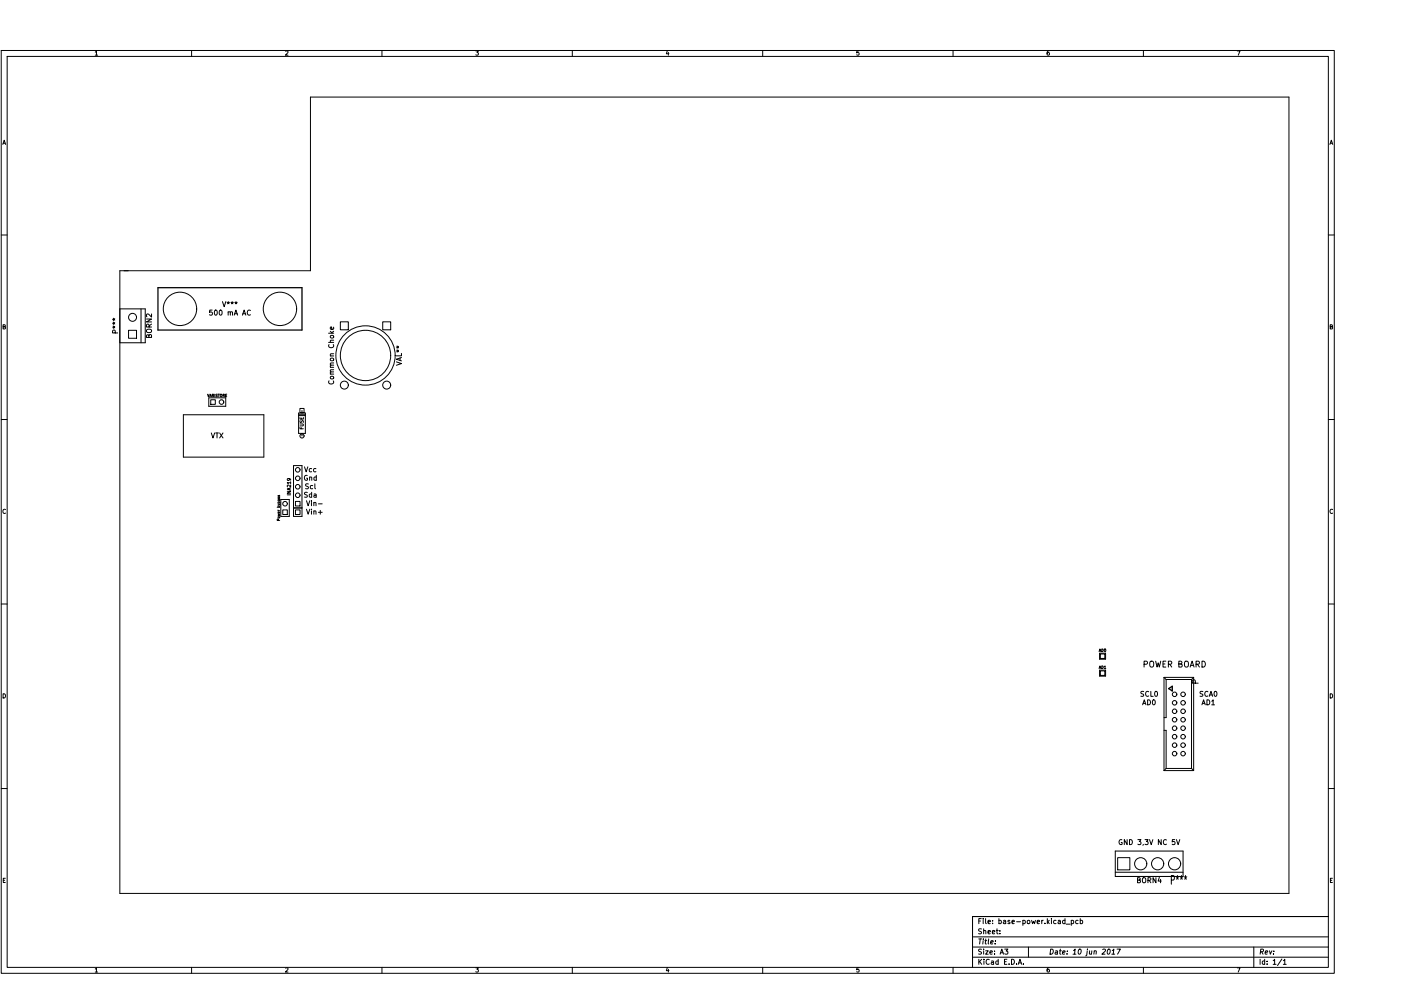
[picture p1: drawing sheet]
<svg xmlns="http://www.w3.org/2000/svg" width="297mm" height="210mm" viewBox="0 0 297 210" stroke-linecap="round" stroke-linejoin="round" font-family="sans-serif">
<g fill="none" stroke="#000" stroke-width=".21">
<path d="M.3 10.7h282.6v195.7h-282.6zM1.5 12h280.1v193.1h-280.1zM20.2 11.1l.3-.3v.9M20.2 11.7h.5M40.6 10.7v1.3M60.6 10.9l.3-.1 .2 .3-.6 .6h.6M81 10.7v1.3M100.9 10.8h.5l-.3 .3 .3 .1v.4h-.5M121.3 10.7v1.3M141.5 10.8l-.2 .6h.5M141.7 11.1v.6M161.7 10.7v1.3"/>
<path d="M182.1 10.8h-.4l-.1 .4h.5v.4h-.5M202.1 10.7v1.3M222.4 10.8l-.4 .2v.5l.2 .2 .3-.1-.1-.4-.2-.1-.2 .2M242.4 10.7v1.3M262.3 10.8h.6l-.4 .9M.6 30.6l.3-.9 .3 .9M.7 30.4h.4M282 30.6l.3-.9 .3 .9M282.1 30.4h.4M.3 49.8h1.2M25.4 57.4h40.4v-36.8h207.5v168.8h-247.9zM281.6 49.8h1.3"/>
<path d="M.7 69.3l.3-.1 .1-.3h-.4v.8h.3l.2-.3-.2-.1M27.3 70h1.6v1.7h-1.6zM72.2 68.2h1.7v1.7h-1.7zM81.1 68.2h1.7v1.7h-1.7zM282 69.3l.4-.1 .1-.3h-.5v.8h.4l.1-.3-.2-.1M.3 88.9h1.2M38.9 87.9h17v9h-17zM44 83.6l.2 .5 .2-.5M44.3 84.3h3.6v1.8h-3.6zM44.5 84.1l.1-.5 .2 .5M44.5 84h.3M44.7 84.8h1v.9h-1z"/>
<path d="M44.8 91.8l.4 1.1 .3-1.1M45 83.9l.3-.1v-.2h-.3v.5M45.1 83.9l.2 .2M45.5 83.6v.5M45.7 91.8h.6M46 91.8v1.1M46.1 83.6h-.3l.3 .4-.3 .1M46.2 83.6h.3M46.4 83.6v.5M46.6 91.8l.7 1.1M46.7 83.7h.3v.4l-.3-.1zM47.3 91.8l-.7 1.1"/>
<path d="M47.3 83.9l.2-.1 .1-.2h-.3v.5M47.4 83.9l.2 .2M47.8 83.8h.2M48.1 83.6h-.3v.5h.3M63.6 86.6h.9v.9h-.9zM63.6 90.6v.3h.7M63.6 89.9h.6l.1 .1-.1 .3h-.6M63.6 88.5v.4h.7v-.4M63.6 89.2l.1 .3h.2l.3-.3 .1 .4M63.9 88.6v.3M63.9 90.7v.2M64.6 99l.3 1 .4-1"/>
<path d="M66.1 99.4l-.3-.1-.2 .2 .1 .5h.4M67 99.4l-.3-.1-.2 .2 .1 .5h.4M281.6 88.9h1.3M1.2 108.1a.4 .4 0 0 0-.6 .3 .4 .4 0 0 0 .6 .4M58.8 107.5h.5M58.9 109l.4 .1-.3 .1 .3 .1-.4 .1M58.9 108.1l.1 .2M58.9 106.9l.6 .2M58.9 108.3h.4M58.9 106.6h.6M59 107.5v-.2h.3v.2M59 106.6v-.2h.3v.2"/>
<path d="M59 105.5v.2l.3-.2v.2M59 105.1v.2l.3-.2v.2M59 109.6h.3v.2h-.3zM59 110.3v-.2h-.2v.2h.5M59.1 105.9l.1 .3 .1-.3M59.3 108.5l-.1 .3-.2-.1v-.2l.1 .3M59.3 105.9l-.3 .1v.2M59.3 107l-.4 .1M59.5 105.9h1.8v3.6h-1.8zM59.9 108.1h1v1h-1zM60.9 104.2h.7l-.7 .4h.7M60.9 104.9h.7"/>
<path d="M61.2 101.5l.1 .3h-.3l-.1-.2 .1-.1h.5l.1 .3M61.4 103.5v.4M61.6 103.4l-.7 .3 .7 .2M61.6 102.8v.5l-.5-.5-.2 .2 .1 .2M61.6 102.4h-.7l.2 .2M61.6 102.1v.5M62.2 107.7h1.8v1.8h-1.8zM62.6 106.3h1v1h-1zM62.6 108.1h1v1h-1zM65 106.2l.3 1 .4-1M65 108l.3 1 .4-1M65.1 100.8a.48 .48 0 0 0-.6 .5 .48 .48 0 0 0 .7 .4v-.3h-.2"/>
<path d="M65.2 104.4l-.6 .1a.44 .44 0 0 0 .5 .5v.4h-.5M65.4 102.6l-.6 .1a.44 .44 0 0 0 .5 .5v.4h-.5M65.6 101.2h.4l.1 .6M65.6 101.1v.7M66 106.2v.1M66 108v.1M66 106.5v.7M66 108.3v.7M66.1 104.8l-.3-.1-.2 .2 .1 .5h.4M66.1 104.4v1M66.3 103l-.3-.1-.2 .2 .1 .5h.4M66.5 106.6h.4l.1 .6"/>
<path d="M66.5 108.4h.4l.1 .6M66.5 106.5v.7M66.5 108.3v.7M66.6 104.8h.4v.6M66.8 102.6v.9l.1 .1M67 105l-.5 .2 .2 .2h.3M67.1 101.2l-.3-.1-.2 .2 .1 .5h.4M67.1 100.8v1M67.5 106.8h.8M67.5 108.6h.8M67.9 108.2v.8M282.5 108.1a.4 .4 0 0 0-.5 .3 .4 .4 0 0 0 .5 .4"/>
<path d="M.3 128.1h1.2M233 138.2l.2-.6 .2 .6M233.1 138h.2M233.1 138.5h1.3v1.3h-1.3zM233.3 138.7h.9v.9h-.9zM233.6 137.6a.29 .29 0 0 1 .3 .3 .29 .29 0 0 1-.3 .3zM234.2 137.6l.2 .1-.1 .5-.1-.1zM281.6 128.1h1.3M.7 147.1a.45 .45 0 0 1 .5 .4 .45 .45 0 0 1-.5 .5zM233 141.8l.2-.6 .2 .6M233.1 141.6h.2M233.1 142.1h1.3v1.3h-1.3z"/>
<path d="M233.3 142.2h.9v1h-.9zM233.6 141.2a.29 .29 0 0 1 .3 .3 .29 .29 0 0 1-.3 .3zM234.1 141.3l.2-.1v.6M234.1 141.8h.4M242.3 149.4l.3-1 .4 1M242.4 149.1h.5M242.5 146.6l-.6 .1a.44 .44 0 0 0 .5 .5v.4h-.5M242.6 140.8h.6v-.5l-.6-.1v1.2M243.3 148.4a.54 .54 0 0 1 .6 .5 .54 .54 0 0 1-.6 .5zM243.5 146.7a.47 .47 0 0 0-.6 .4 .47 .47 0 0 0 .6 .4M243.8 140.4l.3-.2a.42 .42 0 0 1 .5 .4v.4a.42 .42 0 0 1-.4 .5 .42 .42 0 0 1-.4-.5zM244 146.6v1h.5"/>
<path d="M244.4 148.5l.2-.1a.51 .51 0 0 1 .4 .5 .51 .51 0 0 1-.5 .5l-.2-.4zM244.9 146.7l.2-.1a.51 .51 0 0 1 .3 .5 .51 .51 0 0 1-.4 .5l-.2-.4zM245 140.2l.3 1.2 .3-.9 .2 .9 .3-1.2M246.6 140.8h.4M246.8 154.8h.4v8.1M246.8 143.6l.4 .5M246.8 143.6v19.8M246.8 143.6h6.3M247.2 140.2h-.6v1.2h.6M247.2 144.1v8.1h-.4M247.2 144.1h5.4M247.7 140.8h.6l.1-.5-.7-.1v1.2"/>
<path d="M248 140.8l.4 .6M249.9 140.8l.6-.1v-.4l-.6-.1v1.2h.5l.3-.4-.3-.2M251.2 140.4l.2-.2a.42 .42 0 0 1 .6 .4v.4a.42 .42 0 0 1-.5 .5 .42 .42 0 0 1-.4-.5zM252.3 141.4l.4-1.2 .5 1.2M252.4 141.1h.6M252.6 144.1v18.8M253.1 143.6l-.5 .5M253.1 143.6v19.8M253.4 144.8v-.5l-.5-.1-.1 .6h1.2M253.6 140.8h.6v-.5l-.6-.1v1.2M253.9 140.8l.4 .6M254.8 149.4l.4-1 .3 1"/>
<path d="M254.8 140.2a.64 .64 0 0 1 .8 .6 .64 .64 0 0 1-.8 .6zM254.9 149.1h.5M255 146.6l-.5 .1a.44 .44 0 0 0 .5 .5l-.1 .4h-.5M255.9 148.4a.54 .54 0 0 1 .6 .5 .54 .54 0 0 1-.6 .5zM256.1 146.7a.47 .47 0 0 0-.7 .4 .47 .47 0 0 0 .7 .4M256.4 147.6l.4-1 .3 1M256.5 147.3h.5M256.9 148.7l.3-.3v1M256.9 149.4h.6M257.5 146.7l.2-.1a.51 .51 0 0 1 .3 .5 .51 .51 0 0 1-.4 .5l-.2-.4zM282 147.1a.45 .45 0 0 1 .5 .4 .45 .45 0 0 1-.5 .5zM.3 167.2h1.2"/>
<path d="M237.9 178.1a.48 .48 0 0 0-.7 .5 .48 .48 0 0 0 .7 .4v-.4h-.2M239 178v1.1l-.6-1.1v1.1M239.5 178a.54 .54 0 0 1 .6 .5 .54 .54 0 0 1-.6 .6zM241.2 178h.7l-.3 .4 .3 .1v.5h-.7M242.4 179l-.1 .2M242.8 178h.6l-.3 .4 .3 .1v.5h-.6M243.7 178l.4 1.1 .3-1.1M246.2 178v1.1l-.6-1.1v1.1M246.8 163.4h6.3M247.2 162.9l-.4 .5M247.2 162.9h5.4M247.3 178.1a.47 .47 0 0 0-.7 .4 .47 .47 0 0 0 .7 .5"/>
<path d="M249.1 178h-.5l-.1 .5h.5l.1 .5h-.6M249.4 178l.4 1.1 .3-1.1M252.6 162.9l.5 .5M281.6 167.2h1.3M.7 186.6h.3M1.1 186.2h-.4v.9h.4M206.2 198.6h75.4M207.5 199.1h.6M207.5 195.3h.4M207.8 199.1l-.1 1.1M208 194.8h-.5v1M208.1 197h-.6a.45 .45 0 0 0 .5 .6v.3h-.5"/>
<path d="M208.5 194.8v.1M208.5 199.4l-.1 .8M208.5 195.1v.7M208.5 199.1v.1M208.6 197.4l.4-.1v.7M208.6 196.9v1.1M208.8 199.4h.4M209 194.8v.9l.1 .1M209 199.1l-.1 .9 .2 .2M209.5 195.5l.5-.1-.1-.2-.3-.1-.1 .2v.5h.4M209.5 197.6l.5-.1-.1-.2h-.3l-.1 .1v.5h.4M209.6 199.1l-.1 .9 .1 .2"/>
<path d="M210.1 199.8l.5-.1v-.2h-.5l-.1 .5 .2 .2 .3-.1M210.4 197.6l.5-.1v-.2h-.3l-.2 .1 .1 .5h.4M210.5 195.7v.1M210.5 195.2v.1M211.1 199.5v.1M211.2 197.3h.4M211.4 196.9v.9l.2 .2M211.8 195.2l.3-.1 .2 .2-.1 .5h-.4M211.8 194.8v1M212 197.9v.1M212 197.3v.1M212.8 195.2h.4v.6"/>
<path d="M213.2 195.4l-.5 .2 .2 .2h.3M214.1 195.2l-.3-.1-.1 .2 .4 .2v.3h-.4M214.6 195.5l.5-.1-.1-.2-.3-.1-.1 .2v.5h.4M215.5 195.4h.9M216.9 195.2l.3-.1 .2 .2-.1 .5h-.4M216.9 195.1v1.1M217.9 195.2l.3-.1 .2 .2v.3l-.2 .2-.4-.2zM218.7 195.1l.2 .7 .2-.5 .2 .5 .2-.7M219.9 195.5l.5-.1v-.2l-.3-.1-.2 .2v.5h.5M220.9 195.1v.7M221.2 195.1l-.3 .2M221.5 195.7v.1"/>
<path d="M222.1 194.8v1M222.2 195.4l.3 .4M222.5 195.1l-.4 .4M222.9 194.8v.1M222.9 195.1v.7M223.9 195.2l-.3-.1-.2 .2 .1 .5h.4M224.4 195.2h.4v.6M224.8 195.4l-.5 .2 .2 .2h.3M225.8 195.2l-.3-.1-.2 .2 .1 .5h.4M225.8 194.8v1M226.1 195.9h.8M227.1 195.2l.3-.1 .2 .2-.1 .5h-.4"/>
<path d="M227.1 195.1v1.1M228.6 195.2l-.3-.1-.2 .2 .1 .5h.4M229 195.2l.3-.1 .2 .2-.1 .5h-.4M229 194.8v1M237 181.8h2.6v2.6h-2.6zM281.6 194.3h-75.4v10.8M282.1 186.6h.3M282.5 186.2h-.4v.9h.4M20.2 205.5l.3-.3v.9M20.2 206.1h.5M40.6 205.1v1.3M60.6 205.3l.3-.1 .2 .3-.6 .6h.6"/>
<path d="M81 205.1v1.3M100.9 205.2h.5l-.3 .3 .3 .1v.4h-.5M121.3 205.1v1.3M141.5 205.2l-.2 .6h.5M141.7 205.5v.6M161.7 205.1v1.3M182.1 205.2h-.4l-.1 .4h.5v.4h-.5M202.1 205.1v1.3M206.2 203h75.4M206.2 200.8h75.4M207.5 203.4v1.1M207.7 203.8l.4 .7"/>
<path d="M208.1 201.3h-.6a.45 .45 0 0 0 .5 .6v.4h-.5M208.1 203.4l-.6 .6M208.6 201.2v.1M208.6 201.6v.7M208.6 203.4v.1M208.6 203.7v.8M209 201.6h.5l-.5 .7h.5M209.7 203.5a.48 .48 0 0 0-.6 .4 .48 .48 0 0 0 .6 .5M209.9 201.9l.5-.1v-.2h-.4l-.1 .1v.6h.5M210.2 203.8l.3-.1 .2 .2v.6h-.4l-.1-.4 .5-.1M210.9 202.2v.1M210.9 201.6v.1"/>
<path d="M211 200.1v.1M211.6 203.4v1h-.4v-.6h.4M212 202.3l.4-1.1 .4 1.1M212.1 202h.6M213 203.9h.3M213 201.2h.7l-.4 .4 .3 .1v.5h-.6M213.5 203.4h-.5v1.1h.5M213.9 204.4v.1M214.5 203.4a.54 .54 0 0 1 .6 .5 .54 .54 0 0 1-.6 .6zM215.5 204.4v.1M215.9 204.5l.4-1.1 .3 1.1M216 204.2h.5"/>
<path d="M217 204.4v.1M218.1 200.8v2.2M222.4 205.2l-.4 .2v.5l.2 .2 .3-.1-.1-.4-.2-.1-.2 .2M222.8 201.2a.55 .55 0 0 1 .5 .6 .55 .55 0 0 1-.7 .5zM223.8 201.6h.4v.7M224.2 201.8l-.4 .1-.1 .3 .1 .1h.4M224.6 201.6h.4M224.8 201.2l-.1 1 .2 .1M225.3 201.9l.5-.1v-.2h-.3l-.2 .1v.6h.4M226.2 202.2v.1M226.3 201.6v.1M227.5 202.3h.6"/>
<path d="M227.6 201.5l.3-.3-.1 1.1M228.8 201.3l.1-.1a.54 .54 0 0 1 .3 .6 .54 .54 0 0 1-.5 .5l-.1-.4zM230.5 201.6l-.1 .9-.2 .2M230.6 201.2v.1M231 201.6v.7l.4-.1M231.5 201.6l-.1 .7M232 201.7l.4-.1v.7M232 201.6l-.1 .7M233.8 201.3l.4-.1 .2 .3-.8 .8h.7M234.9 201.3l.2-.1a.54 .54 0 0 1 .3 .6 .54 .54 0 0 1-.5 .5l-.2-.4zM235.7 202.3h.6M235.8 201.5l.4-.3-.2 1.1"/>
<path d="M236.8 201.2h.7l-.6 1.1M242.4 205.1v1.3M262.3 205.2h.6l-.4 .9M265.8 200.8v4.3M267.2 203.4v1.1M267.2 201.8l.6-.1 .1-.4-.6-.1-.1 1.1M267.5 201.8l.3 .5M268.1 203.4v1h-.4v-.6h.4M268.2 201.9l.6-.1-.1-.2h-.4l-.1 .6 .2 .1h.3M268.7 204.4v.1M268.7 203.8v.1M269.2 201.6l.1 .7 .4-.7"/>
<path d="M269.9 203.7l.3-.3v1.1M269.9 204.5h.7M270 202.2v.1M270.1 201.6v.1M271.8 203.3l-.9 1.4M272.1 203.7l.3-.3v1.1M272.1 204.5h.6"/>
<circle cx="28.1" cy="67.3" r=".85"/>
<circle cx="38.2" cy="65.5" r="3.5"/>
<circle cx="59.4" cy="65.5" r="3.5"/>
<circle cx="77.5" cy="75.4" r="6.3"/>
<circle cx="77.5" cy="75.4" r="5.3"/>
<circle cx="47" cy="85.2" r=".49"/>
<circle cx="63.1" cy="99.6" r=".49"/>
<circle cx="64" cy="92.4" r=".44"/>
<circle cx="73" cy="81.7" r=".85"/>
<circle cx="82" cy="81.7" r=".85"/>
<circle cx="60.4" cy="106.8" r=".49"/>
<circle cx="63.1" cy="105" r=".49"/>
<circle cx="63.1" cy="103.2" r=".49"/>
<circle cx="63.1" cy="101.4" r=".49"/>
<circle cx="249" cy="154.4" r=".48"/>
<circle cx="249" cy="149" r=".48"/>
<circle cx="249" cy="150.8" r=".48"/>
<circle cx="249" cy="152.6" r=".48"/>
<circle cx="249" cy="159.8" r=".48"/>
<circle cx="249" cy="156.2" r=".48"/>
<circle cx="249" cy="147.2" r=".48"/>
<circle cx="249" cy="158" r=".48"/>
<circle cx="250.8" cy="154.4" r=".48"/>
<circle cx="250.8" cy="149" r=".48"/>
<circle cx="250.8" cy="150.8" r=".48"/>
<circle cx="250.8" cy="159.8" r=".48"/>
<circle cx="250.8" cy="156.2" r=".48"/>
<circle cx="250.8" cy="152.6" r=".48"/>
<circle cx="250.8" cy="147.2" r=".48"/>
<circle cx="250.8" cy="158" r=".48"/>
<circle cx="241.9" cy="183.1" r="1.29"/>
<circle cx="245.4" cy="183.1" r="1.29"/>
<circle cx="249" cy="183.1" r="1.29"/>
</g>
<g fill="none" stroke="#000" stroke-width=".22">
<path d="M23.9 69.4h.2M23.9 68.5h.2M23.9 67.7h.2M24 69.1v.5M24 68.3v.5M24 67.5v.5M24.3 69.2l-.2 .2 .2 .1M24.3 68.4l-.2 .1 .2 .2M24.3 67.6l-.2 .1 .2 .2M24.4 70.6v-.5l-.4-.1-.1 .6h1M25.4 65.5h5.4v7.2h-5.4zM29.9 65.5v7.2"/>
<path d="M31.1 67.6h1l-1 .7h1M31.2 69.8h.8l.1 .3v.3l-.3 .1h-.6l-.1-.2zM31.6 71.2l.2-.3 .3 .2v.4h-1l.1-.5 .3 .1 .1 .4M31.6 69.3v-.5h-.4l-.1 .5h1M32.1 66.6v.6l-.7-.6-.3 .2 .1 .4M32.1 68.7l-.5 .4M45 65.7h-.5l-.1 .6 .5-.1 .1 .5h-.6M45.6 65.8l.1-.1a.52 .52 0 0 1 .4 .6 .52 .52 0 0 1-.5 .5l-.2-.4zM46.6 65.8l.1-.1a.52 .52 0 0 1 .4 .6 .52 .52 0 0 1-.5 .5l-.1-.4zM47.2 63.9l.3 1.1 .4-1.1M48.1 64.1h.6M48.2 64.4l.2-.2 .2 .2"/>
<path d="M48.4 66.2h.4v.6M48.4 66.1v.7M48.4 63.9v.3M48.8 66.3l.2-.2 .2 .1 .1 .6M49 64.1h.5M49.1 64.4l.1-.2 .2 .2M49.2 63.9v.3M49.7 66.8l.3-1.1 .4 1.1M49.8 66.5h.5M49.8 64.1h.5M49.9 64.4l.1-.2 .2 .2M50 63.9v.3"/>
<path d="M51.4 66.8l.4-1.1 .3 1.1M51.5 66.5h.5M53.1 65.8a.48 .48 0 0 0-.7 .5 .48 .48 0 0 0 .7 .4M69.7 72.6h1M69.7 70.6h1M69.8 73.1a.48 .48 0 0 0 .4 .6 .48 .48 0 0 0 .4-.6M70 79.3h.7M70 77.9h.7M70 75.5h.7M70 70.2l.4 .4M70.1 79.8h.5l.1 .4-.6 .1zM70.1 76h.5l.1 .4h-.6z"/>
<path d="M70.1 71.2h.5l.1 .4h-.6zM70.7 69.4v.3l-.1 .1h-.5v-.4l.2-.1 .1 .5M70.7 78.9h-.6v.4M70.7 78.4h-.6l-.1 .3 .2 .2M70.7 77.4l-.6 .1v.4M70.7 77h-.6l-.1 .3 .2 .1M70.7 75l-.6 .1v.4M70.7 72.1l-.6 .1v.4M70.7 70.2l-.4 .3M84 76.7l1.1 .4-1.1 .3M84 74.4h.3M84 73.6h.3"/>
<path d="M84.2 74.2v.5M84.2 73.3v.6M84.5 74.3l-.2 .1 .2 .2M84.5 73.4l-.2 .2 .2 .1M84.8 75.9v.5M85.1 75.8l-1.1 .4 1.1 .3M85.1 74.9v.5h-1.1M62.2 98.7h1.8v9h-1.8zM63.3 87.6h1.4v4.3h-1.4zM63.3 87.9h1.4M63.3 88.1h1.4M64 87v.6"/>
<path d="M64 91.9v.5M69.8 80.8a.48 .48 0 0 0 .4 .6 .48 .48 0 0 0 .4-.6M236.5 180.4h14.3v5.4h-14.3zM236.5 184.9h14.3M241.2 186.6h.4l.1-.4-.5-.1v1.1h.4l.2-.4-.3-.2M242.3 186.2l.2-.1 .4 .1v.6l-.1 .3-.3 .1-.2-.2zM243.4 186.7l.5-.1 .1-.4-.6-.1v1.1M243.6 186.7l.4 .5M245.1 186.1v1.1l-.6-1.1v1.1M245.8 186l-.3 .8h.7M246.1 186.4v.8M248.3 186.6h.5l.1-.2 .1-.4-.2-.4h-.5v1.9"/>
<path d="M249.4 185.9l.2 .2 .3-.2M249.5 186.4l.1-.3 .2 .3M249.6 185.6v.5M250.2 185.9l.3 .2 .3-.2M250.3 186.4l.2-.3 .2 .3M250.5 185.6v.5M251.1 185.9l.3 .2 .2-.2M251.2 186.4l.2-.3 .1 .3M251.4 185.6v.5"/>
</g>
<path d="M33.5 61h30.5v9h-30.5z" fill="none" stroke="#000" stroke-width=".27"/>
<path d="M247.8 146l.7-.5v1z" fill="none" stroke="#000" stroke-width=".29"/>
</svg>
